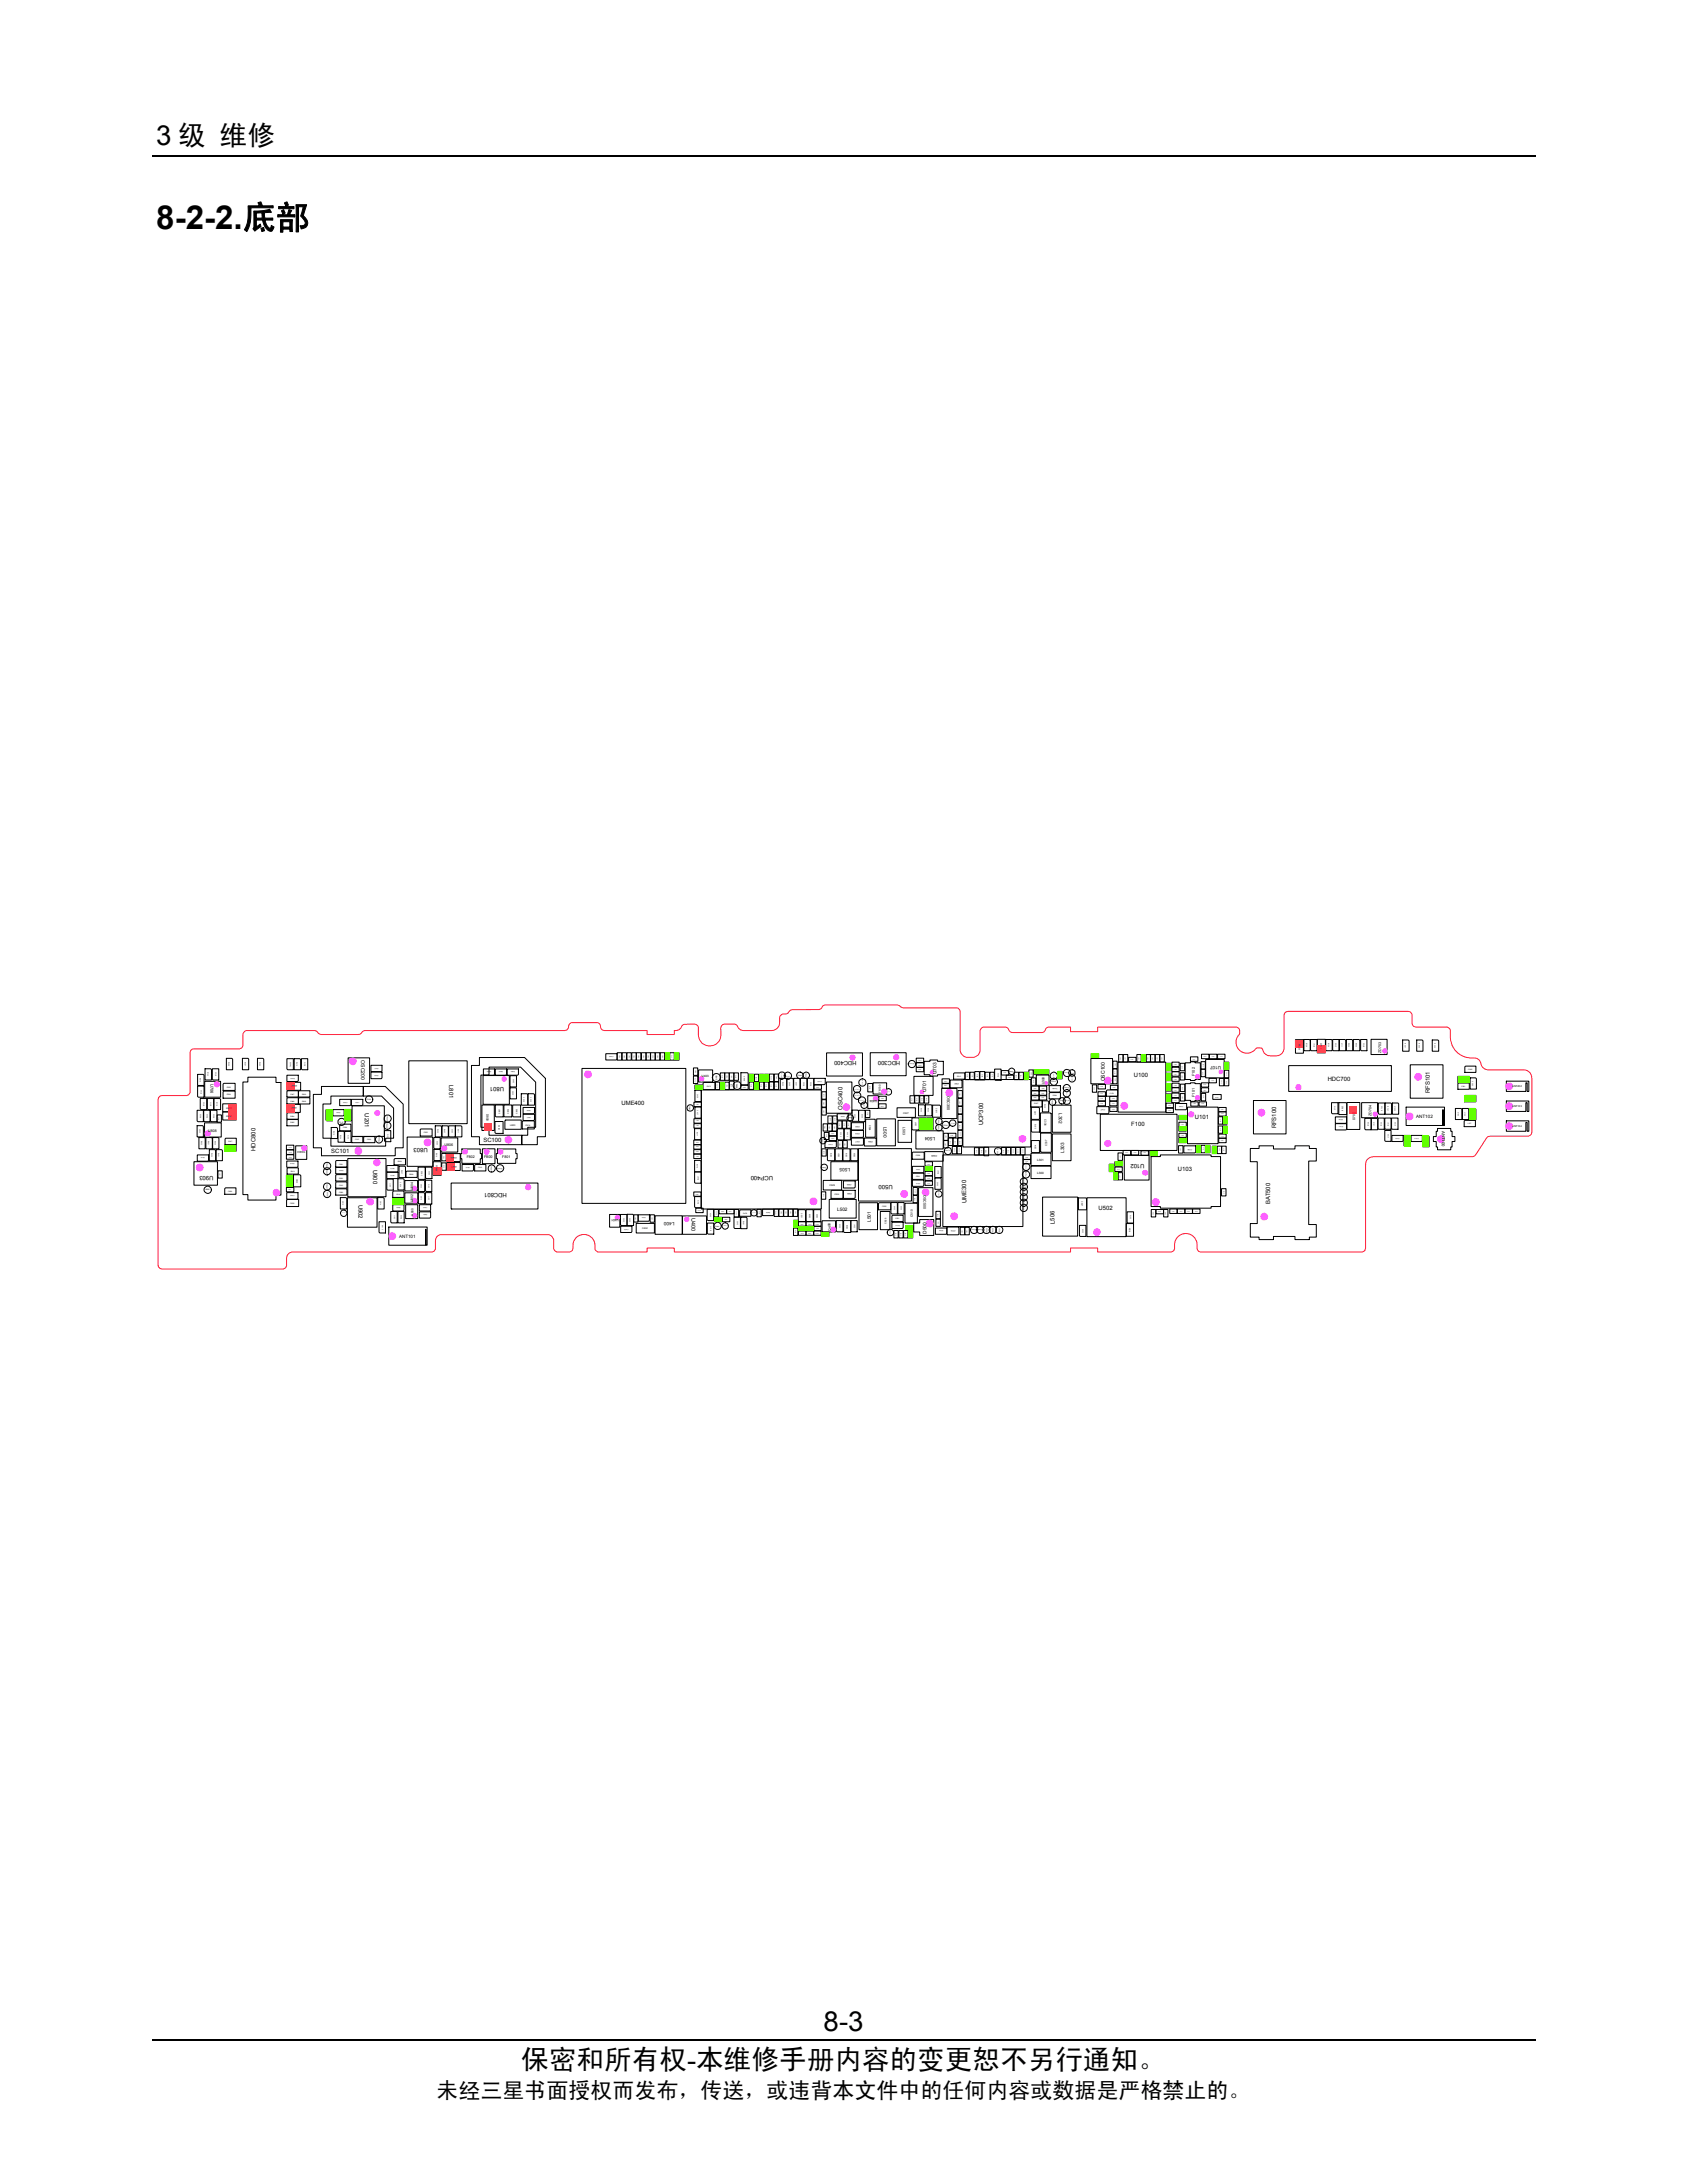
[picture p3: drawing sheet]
<svg xmlns="http://www.w3.org/2000/svg" width="216mm" height="279mm" viewBox="0 0 216 279" stroke-linecap="round" stroke-linejoin="round" font-family="sans-serif">
<defs><g id="words">
<text font-size="4.2" x="20" y="29.3">8-2-2.底部</text>
<g font-size="3.5">
<text x="20" y="18.6">3 级 维修</text>
<text x="105.4" y="259.9">8-3</text>
<text x="66.7" y="264.8">保密和所有权-本维修手册内容的变更恕不另行通知。</text>
</g>
<text font-size="2.8" x="55.9" y="268.6">未经三星书面授权而发布，传送，或违背本文件中的任何内容或数据是严格禁止的。</text>
<g font-size=".8">
<text x="145.1" y="137.9">U100</text>
<text x="46.7" y="142.5" transform="rotate(90 46.7 142.5)">U201</text>
<text x="57.5" y="138.9" transform="rotate(90 57.5 138.9)">L801</text>
<text x="64.5" y="139.1" transform="rotate(-180 64.5 139.1)">U801</text>
<text x="79.5" y="141.4">UME400</text>
<text x="107.8" y="142" transform="rotate(-90 107.8 142)">OSC400</text>
<text x="125.8" y="144" transform="rotate(-90 125.8 144)">UCP300</text>
<text x="152.9" y="143.2">U101</text>
<text x="169.9" y="138.4">HDC700</text>
<text x="183" y="139.9" transform="rotate(-90 183 139.9)">RFS101</text>
<text x="32.7" y="147.3" transform="rotate(-90 32.7 147.3)">HDC800</text>
<text x="42.4" y="147.6">SC101</text>
<text x="47.7" y="149.7" transform="rotate(90 47.7 149.7)">U900</text>
<text x="54.8" y="147" transform="rotate(-180 54.8 147)">U803</text>
<text x="61.9" y="146.2">SC100</text>
<text x="144.8" y="144.1">F100</text>
<text x="146.5" y="149" transform="rotate(-180 146.5 149)">U102</text>
<text x="150.7" y="149.9">U103</text>
<text x="163.3" y="144.4" transform="rotate(-90 163.3 144.4)">RFS100</text>
<text x="27.3" y="150.5" transform="rotate(-180 27.3 150.5)">U903</text>
<text x="45.9" y="154.2" transform="rotate(90 45.9 154.2)">U902</text>
<text x="64.9" y="152.6" transform="rotate(-180 64.9 152.6)">HDC801</text>
<text x="98.9" y="150.5" transform="rotate(-180 98.9 150.5)">UCP400</text>
<text x="114.3" y="151.6" transform="rotate(-180 114.3 151.6)">U500</text>
<text x="123.7" y="154" transform="rotate(-90 123.7 154)">UME300</text>
<text x="140.6" y="154.9">U502</text>
<text x="162.6" y="154.1" transform="rotate(-90 162.6 154.1)">BAT500</text>
<text x="135" y="156.6" transform="rotate(-90 135 156.6)">L506</text>
</g>
<g font-size=".7">
<text x="46.2" y="135.7" transform="rotate(90 46.2 135.7)">OSC200</text>
<text x="109.6" y="135.8" transform="rotate(-180 109.6 135.8)">HDC400</text>
<text x="115.2" y="135.8" transform="rotate(-180 115.2 135.8)">HDC300</text>
<text x="141.4" y="138.4" transform="rotate(-90 141.4 138.4)">OSC100</text>
<text x="88.5" y="155.9" transform="rotate(90 88.5 155.9)">U400</text>
</g>
<g font-size=".6">
<text x="119.8" y="137.5" transform="rotate(-90 119.8 137.5)">U703</text>
<text x="156.3" y="136.4" transform="rotate(-180 156.3 136.4)">U107</text>
<text x="118.5" y="139.8" transform="rotate(-90 118.5 139.8)">U701</text>
<text x="135.5" y="142.5" transform="rotate(90 135.5 142.5)">L302</text>
<text x="181.2" y="143.1">ANT102</text>
<text x="108.8" y="149.5" transform="rotate(-180 108.8 149.5)">L505</text>
<text x="113.1" y="144.2" transform="rotate(90 113.1 144.2)">L500</text>
<text x="119.7" y="145.5" transform="rotate(-180 119.7 145.5)">L504</text>
<text x="136.2" y="147.6" transform="rotate(-90 136.2 147.6)">L303</text>
<text x="107.1" y="155">L502</text>
<text x="51.1" y="158.5">ANT101</text>
<text x="86.3" y="156.5" transform="rotate(-180 86.3 156.5)">L400</text>
<text x="111.5" y="156.4" transform="rotate(-90 111.5 156.4)">L501</text>
<text x="118.6" y="157.9" transform="rotate(-90 118.6 157.9)">D500</text>
</g>
<g font-size=".5">
<text x="152.9" y="137.7" transform="rotate(-90 152.9 137.7)">F102</text>
<text x="176.8" y="134.8" transform="rotate(-90 176.8 134.8)">ZD703</text>
<text x="26.9" y="138.7" transform="rotate(90 26.9 138.7)">U706</text>
<text x="121.2" y="140.3" transform="rotate(90 121.2 140.3)">OSC300</text>
<text x="152.9" y="140.4" transform="rotate(-90 152.9 140.4)">F101</text>
<text x="175.5" y="142.9" transform="rotate(-90 175.5 142.9)">ZD704</text>
<text x="26.6" y="144.8">U808</text>
<text x="56.9" y="146.7">U806</text>
<text x="59.7" y="148.2">F802</text>
<text x="61.9" y="148.2">F800</text>
<text x="64.3" y="148.2">F801</text>
<text x="184.5" y="144.7" transform="rotate(90 184.5 144.7)">ANT100</text>
<text x="118.2" y="152.9" transform="rotate(90 118.2 152.9)">OSC500</text>
</g>
<g font-size=".4">
<text x="89.8" y="137.9">U403</text>
<text x="62.2" y="142.5" transform="rotate(90 62.2 142.5)">D800</text>
<text x="112.3" y="140.8" transform="rotate(-180 112.3 140.8)">U404</text>
<text x="133.7" y="138.8" transform="rotate(-90 133.7 138.8)">U300</text>
<text x="173.4" y="143.4" transform="rotate(-90 173.4 143.4)">D703</text>
<text x="115.5" y="144.3" transform="rotate(90 115.5 144.3)">L503</text>
<text x="132.7" y="148.6">L301</text>
<text x="52.9" y="153.9" transform="rotate(-90 52.9 153.9)">U802</text>
<text x="52.9" y="152.3" transform="rotate(-90 52.9 152.3)">U804</text>
<text x="52.9" y="155.6" transform="rotate(-90 52.9 155.6)">U800</text>
<text x="116.8" y="155.8" transform="rotate(-90 116.8 155.8)">C510</text>
<text x="132.7" y="150.2">L300</text>
<text x="79.2" y="156" transform="rotate(-180 79.2 156)">U401</text>
<text x="106.3" y="157.5" transform="rotate(-90 106.3 157.5)">Q400</text>
</g>
<g font-size=".3">
<text x="112.7" y="139.9" transform="rotate(-90 112.7 139.9)">TR700</text>
<text x="115.6" y="142.5">C527</text>
<text x="133.7" y="143.2" transform="rotate(90 133.7 143.2)">C336</text>
<text x="193.5" y="141.7">ANT103</text>
<text x="193.5" y="139.2">ANT202</text>
<text x="39.1" y="147.4" transform="rotate(-180 39.1 147.4)">TR800</text>
<text x="65.3" y="144.1">L800</text>
<text x="111.2" y="144" transform="rotate(90 111.2 144)">C524</text>
<text x="119.9" y="147.9" transform="rotate(-180 119.9 147.9)">C528</text>
<text x="134" y="146.7" transform="rotate(-90 134 146.7)">C337</text>
<text x="193.5" y="144.3">ANT104</text>
<text x="106.1" y="151.8">C529</text>
<text x="82.2" y="157.3">C452</text>
<text x="113.4" y="156.6" transform="rotate(-90 113.4 156.6)">C525</text>
</g>
<g font-size=".2">
<text x="95.2" y="137.8" transform="rotate(90 95.2 137.8)">C405</text>
<text x="122.5" y="137.8">R313</text>
<text x="166.4" y="134.4" transform="rotate(-90 166.4 134.4)">ZD700</text>
<text x="169" y="133.5" transform="rotate(90 169 133.5)">ZD701</text>
<text x="187.9" y="136.9">C265</text>
<text x="28.9" y="141.9">ZD803</text>
<text x="28.9" y="142.9">ZD804</text>
<text x="29" y="140.2">C834</text>
<text x="29" y="139.2">C835</text>
<text x="37.2" y="141">C846</text>
<text x="37.2" y="140.1">C847</text>
<text x="37.2" y="142.9">R604</text>
<text x="37.2" y="143.8">R605</text>
<text x="38" y="141.7" transform="rotate(-180 38 141.7)">ZD805</text>
<text x="38" y="138.9" transform="rotate(-180 38 138.9)">ZD806</text>
<text x="38.7" y="141">R828</text>
<text x="38.7" y="140.1">R829</text>
<text x="43.4" y="143.7">TP_IF</text>
<text x="46.9" y="140.8">TP216</text>
<text x="64" y="142.5" transform="rotate(-90 64 142.5)">C801</text>
<text x="65.1" y="142.5" transform="rotate(-90 65.1 142.5)">C802</text>
<text x="66.2" y="142.5" transform="rotate(-90 66.2 142.5)">C803</text>
<text x="90.4" y="139.1">C413</text>
<text x="91.8" y="138.2" transform="rotate(-90 91.8 138.2)">GND</text>
<text x="94.2" y="138.5" transform="rotate(90 94.2 138.5)">TP405</text>
<text x="119.8" y="141.9" transform="rotate(90 119.8 141.9)">C511</text>
<text x="122.7" y="138.6" transform="rotate(-180 122.7 138.6)">C301</text>
<text x="132.4" y="141.4">R307</text>
<text x="132.4" y="142.2" transform="rotate(90 132.4 142.2)">C311</text>
<text x="134.5" y="138.5">TP312</text>
<text x="134.7" y="140.3">R308</text>
<text x="141.5" y="142" transform="rotate(-180 141.5 142)">C147</text>
<text x="142" y="140">C153</text>
<text x="171.7" y="141.6" transform="rotate(90 171.7 141.6)">C708</text>
<text x="187" y="139.1">C261</text>
<text x="187.8" y="143.9">L127</text>
<text x="187.9" y="140.7">L133</text>
<text x="29.2" y="147.1">C837</text>
<text x="29.2" y="146.2">R817</text>
<text x="37.2" y="150">R813</text>
<text x="43.4" y="149">C901</text>
<text x="43.9" y="144.4">C228</text>
<text x="45.5" y="145.9">C215</text>
<text x="47" y="145.9">C209</text>
<text x="50.9" y="148.8">R809</text>
<text x="54.2" y="145">C821</text>
<text x="55.8" y="149.1" transform="rotate(90 55.8 149.1)">ZD800</text>
<text x="58.5" y="148.1" transform="rotate(-180 58.5 148.1)">ZD802</text>
<text x="58.5" y="149.2" transform="rotate(-180 58.5 149.2)">ZD801</text>
<text x="61.2" y="149.6">C813</text>
<text x="64" y="144.6" transform="rotate(-90 64 144.6)">C804</text>
<text x="67.3" y="144.1">C814</text>
<text x="106.4" y="148.1" transform="rotate(-90 106.4 148.1)">C518</text>
<text x="107.5" y="148.1" transform="rotate(-90 107.5 148.1)">C521</text>
<text x="108.4" y="148.1" transform="rotate(-90 108.4 148.1)">C519</text>
<text x="109.4" y="148.1" transform="rotate(-90 109.4 148.1)">C520</text>
<text x="110" y="146" transform="rotate(-180 110 146)">C517</text>
<text x="110" y="144.1" transform="rotate(-180 110 144.1)">C522</text>
<text x="110" y="145" transform="rotate(-180 110 145)">C516</text>
<text x="111.7" y="146.1" transform="rotate(-180 111.7 146.1)">C504</text>
<text x="117.2" y="148">C508</text>
<text x="117.3" y="144.1" transform="rotate(-90 117.3 144.1)">C507</text>
<text x="120.7" y="144.1">TP314</text>
<text x="132.6" y="144.5" transform="rotate(-90 132.6 144.5)">C313</text>
<text x="132.6" y="147.1" transform="rotate(-90 132.6 147.1)">C314</text>
<text x="152.6" y="147" transform="rotate(-180 152.6 147)">C128</text>
<text x="26.3" y="152.4">U908</text>
<text x="29.2" y="152.5">C839</text>
<text x="37.1" y="154.1">C830</text>
<text x="37.9" y="150.8" transform="rotate(90 37.9 150.8)">C832</text>
<text x="43.4" y="152.6">C900</text>
<text x="43.4" y="151.8">C912</text>
<text x="43.4" y="150.8">R902</text>
<text x="50.7" y="152.9">C818</text>
<text x="52.4" y="150.4">R808</text>
<text x="54.1" y="150.5" transform="rotate(-90 54.1 150.5)">C822</text>
<text x="95.1" y="155.4">R478</text>
<text x="102.5" y="155.3" transform="rotate(90 102.5 155.3)">C531</text>
<text x="103.7" y="155.9" transform="rotate(-90 103.7 155.9)">C408</text>
<text x="104.7" y="155.9" transform="rotate(-90 104.7 155.9)">C423</text>
<text x="106.8" y="153">C526</text>
<text x="109" y="151.5" transform="rotate(-180 109 151.5)">C509</text>
<text x="109" y="152.7" transform="rotate(-180 109 152.7)">C506</text>
<text x="112.9" y="154.5">C505</text>
<text x="117.2" y="150.6">C501</text>
<text x="130.7" y="152">TP306</text>
<text x="138.4" y="153.8" transform="rotate(90 138.4 153.8)">C567</text>
<text x="108.5" y="157.3" transform="rotate(-90 108.5 157.3)">C538</text>
<text x="114.6" y="156">C551</text>
<text x="122.3" y="157.4" transform="rotate(-180 122.3 157.4)">C712</text>
<text x="144.5" y="157.1" transform="rotate(90 144.5 157.1)">R518</text>
</g>
</g></defs>
<path d="M19.5 20h177M19.5 261.1h177" fill="none" stroke="#000" stroke-width=".17"/>
<path d="M24.4 134.4l.4-.2h5.8h.3l.2-.4v-1.5l.2-.3 .2-.1h8.7l.9 .5h4.8l.3-.1 .2-.3 .3-.1h25.6a.61 .61 0 0 0 .5-.7l.1-.2 .3-.1h3.2a.84 .84 0 0 1 .5 .8l.5 .2h5.4v.5h3.5v-.5a.94 .94 0 0 0 1-.7l.3-.1h1.3l.4 .1 .1 .3a2.58 2.58 0 0 0 .1 1.6 1.44 1.44 0 0 0 1.7 .7 1.44 1.44 0 0 0 1.1-1.3l-.1-.9 .1-.3 .4-.2h1.4l.2 .2 .3 .3 .4 .3h3.8a1.01 1.01 0 0 0 1-1l.1-.9a.79 .79 0 0 1 .7-.2l.3-.2a.57 .57 0 0 1 .5-.4h3.5l.2-.2 .2-.3 .3-.1h9.2l.8 .4h7l.2 .3 .1 .2v5a1.06 1.06 0 0 0 .8 .8h.9l.6-.3 .2-.3v-2.7l.3-.5h.2h2.7l.4 .1a.6 .6 0 0 0 .6 .6h3.8l.2-.1 .2-.3a.44 .44 0 0 1 .5-.3h2.7v.5h3.5v-.5h17.8a.66 .66 0 0 1 .3 .8 1.41 1.41 0 0 0 .1 2.2 1.41 1.41 0 0 0 2.1-.3 .72 .72 0 0 1 .8 .1 1.03 1.03 0 0 0 1 .8h1l.4-.3 .2-.2 .1-.3v-4.3l.3-.5 .2-.1h15.4l.3 .1 .2 .3v1.1l.2 .5 .3 .1h4l.4 .3v.9a2.76 2.76 0 0 0 3.1 2.7 1.02 1.02 0 0 1 .9 1l.4 .4 .5 .1 4.8 .1a1.01 1.01 0 0 1 .7 1v6.9l-.2 .4-.3 .1-5.1 .1-1.6 2.3-.4 .3h-12.8a.94 .94 0 0 0-.8 .9v10.7l-.1 .3-.2 .2h-.2h-20.7l-.4-.3a1.7 1.7 0 0 0-1.2-2 1.52 1.52 0 0 0-1.7 1.9l-.1 .2-.3 .2h-9.4v-.5h-3.5v.5h-50.7v-.5h-3.5v.5h-6.2l-.4-.2a1.68 1.68 0 0 0-1.2-2 1.44 1.44 0 0 0-1.7 1.7v.3l-.4 .2h-1.6h-.2l-.2-.4-.1-1.3-.3-.3-.3-.2h-13.8l-.3 .1-.2 .3-.2 .4v1.1l-.2 .3h-.2h-18a.81 .81 0 0 0-.6 .9v.9l-.2 .3-.2 .1h-15.6a.6 .6 0 0 1-.5-.5v-21.2l.1-.2 .4-.3h3.2l.3-.1 .1-.3v-5.1z" fill="none" stroke="#ff1834" stroke-width=".13"/>
<g fill="none" stroke="#000" stroke-width=".13">
<path d="M25.3 137.5h.7l.1 .1v1.3h-.8zM25.3 139h.8v1.4h-.7l-.1-.1zM26.2 138.4h2v2h-2zM26.2 136.8h.8l.1 .1v1.3h-.9zM27.2 136.8h.8v1.4h-.7l-.1-.1zM28.5 139.8l.2-.2h1.4v1h-1.6zM28.5 138.8l.2-.1h1.4v.9h-1.6zM29 135.5h.7l.1 .1v1.3h-.8zM31 135.5h.7l.1 .1v1.3h-.8zM31.1 138.5h.6v-.6h3.6v.6h.7v14.5h-.7v.6h-3.6v-.7h-.6zM33 135.5h.6l.2 .1v1.3h-.8zM36.7 135.5h.8v1.4h-.7l-.1-.1z"/>
<path d="M36.7 137.6h1.5v.7l-.1 .1h-1.4zM36.7 138.5h1.8v1h-1.8zM36.7 139.7l.1-.1h1.4v.8h-1.5zM37.6 135.5h.8l.1 .1v1.3h-.9zM38.2 139.7l.1-.1h1.4v.8h-1.5zM38.6 135.5h.8v1.4h-.7l-.1-.1zM44.5 135.4h2.8v3.3h-2.8zM47.5 137.2h1.4v.8l-.1 .1h-1.3zM47.5 136.3h1.4v.7l-.1 .1h-1.3zM52.3 135.8h7.5v8h-7.5zM61.4 135.4h5.7l2.7 2.6v7.5h-1v1h-2v-1.2h.7v-1h1.1v-5.8l-2-1.9h-4v1h-1.1v6.7h1.1v1h4.2v1.2h-5.4v-1h-1.1v-9.1h1.1zM61.8 137.7h3.4v3.6h-3.4z"/>
<path d="M61.9 136.8h1.4v.7l-.1 .1h-1.3zM63.4 136.8h1.4v.7l-.1 .1h-1.3zM64.9 136.8h1.5v.7l-.2 .1h-1.3zM65.3 137.7h.8v1.4h-.7l-.1-.1zM65.3 139.2h.7l.1 .1v1.3h-.8zM66.7 140h.7l.1 .1v1.3h-.8zM67.6 140h.7l.1 .1v1.3h-.8zM74.5 136.7h13.3v17.3h-13.3zM77.5 134.9h1.5v.7l-.1 .1h-1.4zM79 134.7h.6v1h-.6zM79.6 134.7h.6v1h-.6zM80.2 134.7h.6v1h-.6z"/>
<path d="M80.9 134.7h.5v1h-.5zM81.4 134.7h.6v1h-.6zM82.1 134.7h.6v1h-.6zM82.7 134.7h.5v1h-.5zM83.3 134.7h.5v1h-.5zM83.9 134.7h.5v1h-.5zM84.5 134.7h.6v1h-.6zM85.1 134.7h.6v1h-.6zM85.7 134.7h.6v1h-.6zM86.3 134.7h.6v1h-.6zM88.7 137.7h.6v1h-.6zM88.7 136.7h.6v.9h-.6z"/>
<path d="M88.9 138.9h1v.5h-1zM88.9 139.5h.7l.1 .1v1.4h-.8zM89.4 136.9h1.8v1.6h-1.8zM89.8 139.5h15.3v15.2h-15.3zM90 138.7l.1-.2h1.4v1h-1.5zM91.6 138.5h.5v1h-.5zM92.1 138.5h.6v1h-.6zM92.2 137.3h.5v1h-.5zM92.7 138.5h.6v1h-.6zM92.7 137.3h.6v1h-.6zM93.3 138.4h.7v1h-.7zM93.3 137.3h.6v1h-.6z"/>
<path d="M93.9 137.3h.6v1h-.6zM94.8 138.9h1v.5h-1zM94.8 137.3h.8l.2 .1v1.4h-1zM95.9 138.5h.6v.9h-.6zM95.9 137.5h.6v.9h-.6zM96.6 137.5h.5v.9h-.5zM96.6 138.5h.5v.9h-.5zM97.2 138.5h.5v.9h-.5zM97.2 137.5h.5v.9h-.5zM97.8 138.5h.6v.9h-.6zM97.8 137.5h.6v.9h-.6zM98.5 138.5h.5v.9h-.5z"/>
<path d="M98.5 137.5h.5v.9h-.5zM99.1 138.5h.5v.9h-.5zM99.1 137.5h.5v.9h-.5zM99.9 138h.7l.1 .1v1.3h-.8zM100.7 138h.7l.1 .1v1.3h-.8zM101.6 138h.7l.1 .1v1.3h-.8zM102.4 138h.9v1.4h-.8l-.1-.1zM103.3 138h.8v1.4h-.7l-.1-.1zM104.2 138h1.4v.7l-.1 .1h-1.3zM104.2 138.9h.9v.5h-.9zM105.2 139.7h.5v1h-.5zM105.8 138.5h3.2v4h-3.2z"/>
<path d="M105.8 134.8h4.6v2.9h-4.6zM111.1 138.7h.6v1.1h-.6zM111.4 134.7h4.6v3h-4.6zM111.7 138.6h1.8v1.4h-1.8zM117 137.8h2.4v2.4h-2.4zM117.3 136.6h.9v.6h-.9zM117.3 135.4h.9v.6h-.9zM117.3 136h.9v.6h-.9zM118.3 135.8h.7v-.1h1v.1h.7v1.8h-.7v.1h-1v-.1h-.7zM120.5 139.3h2v3.9h-2zM120.6 138.1h.9v.6h-.9zM120.6 138.7h.9v.6h-.9z"/>
<path d="M121.6 138.2h1.5v.9l-.1 .1h-1.4zM122 137.4l.1-.1h1.4v.8h-1.5zM122.6 139.6h.6v.9h-.6zM123.2 138.2h8.7v8.6h-8.7zM123.5 137.2h.6v1h-.6zM124.1 137.2h.6v1h-.6zM124.7 137.1h.6v1.1h-.6zM125.4 137.1h.6v1.1h-.6zM126.1 137.2h.5v1h-.5zM126.7 137.2h.5v1h-.5zM127.3 136.8h.8v1.5h-.7l-.1-.1zM128.2 137h.9v.6h-.9z"/>
<path d="M128.8 137.6h.9v.6h-.9zM129.8 137.2h.6v1h-.6zM130.4 137.2h.6v1h-.6zM131 137.2h.6v1h-.6zM131.7 136.9h.5v1h-.5zM132 138h.6v.9h-.6zM132 139.6h1v.6h-1zM132 139h1v.6h-1zM132.3 136.9h1v.6h-1zM132.6 137.6h1.7v1.3h-1.7zM133 139h1v.6h-1zM133 139.6h1v.6h-1z"/>
<path d="M133.3 136.9h.9v.6h-.9zM134.3 138.9h1.4v.8l-.1 .1h-1.3zM134.3 139.9l.1-.1h1.3v.8h-1.4zM135.4 137.1h.5v1h-.5zM139.6 135.5h2.8v3.2h-2.8zM139.7 134.8h.9v.6h-.9zM139.8 138.8h.5v1h-.5zM140.5 138.8h1v.6h-1zM140.5 139.7h1v.6h-1zM141.6 139.6l.1-.1h1.3v.8h-1.4zM142.1 138.9h1v.6h-1zM142.4 135.8h.6v1h-.6z"/>
<path d="M142.4 137.8h.6v.9h-.6zM142.4 136.8h.6v.9h-.6zM143.1 135.9h6.1v6.4h-6.1zM143.2 135h.5v.9h-.5zM143.8 135h.5v.9h-.5zM144.4 135.3h1v.6h-1zM145.5 135h.5v.9h-.5zM146.1 135h.6v.9h-.6zM146.7 135h.5v.9h-.5zM147.3 135h.5v.9h-.5zM147.8 135h.6v.9h-.6zM148.4 135h.6v.9h-.6z"/>
<path d="M149.3 138.7h.6v.9h-.6zM149.3 137.4h.6v.9h-.6zM149.3 136.1h.6v.9h-.6zM150 139.9h.9v.6h-.9zM150 139.2h.9v.6h-.9zM150 138.6h.9v.6h-.9zM150 137.8h.9v.6h-.9zM150 137.2h.9v.5h-.9zM150 136.6h.9v.5h-.9zM150 135.9h.9v.6h-.9zM151 137.3h.6v.9h-.6zM151 136.1h.6v.9h-.6z"/>
<path d="M151.1 140h.5v.9h-.5zM151.1 138.8h.5v.9h-.5zM151.7 138.7h.7v-.1l1.2 .1v2.1h-.7v.2h-.5v-.2h-.7zM151.7 136h.7v-.1h.5v.1h.7v2.2h-.7v.1h-.5v-.1h-.7zM152.4 135.3h.9v.5h-.9zM153.7 136.9h.6v.9h-.6zM153.7 135.9h.6v.9h-.6zM153.7 138.6h1v.5h-1zM153.7 139.9h.6v1h-.6zM153.7 139.2h1v.6h-1zM153.8 134.9h.9v.6h-.9zM154.3 135.6h2.4v2.4h-2.4z"/>
<path d="M154.7 138h1v.6h-1zM154.8 134.9h.9v.6h-.9zM155.8 134.9h1v.6h-1zM156.1 138h.5v1h-.5zM156.7 137h.6v.9h-.6zM156.7 135.9h.6v1h-.6zM156.7 138h.6v1h-.6zM164.9 136.4h13.2v3.3h-13.2zM165.8 133.1h1v1.7h-1zM166.9 133h.7l.1 .1v1.4h-.8zM167.7 133h.9v1.5h-.8l-.1-.1zM168.6 133h1v1.8h-1z"/>
<path d="M169.7 133h.7l.1 .1v1.4h-.8zM170.6 133h.8v1.5h-.8v-.1zM171.4 133h.7l.1 .1v1.4h-.8zM172.3 133h.7l.1 .1v1.4h-.8zM173.2 133h.7l.1 .1v1.4h-.8zM174.1 133h.8v1.5h-.7l-.1-.1zM175.5 133h2v2h-2zM179.5 133.1h.7l.1 .1v1.3h-.8zM180.5 136.3h4.2v4.3h-4.2zM181.3 133.1h.7l.1 .1v1.3h-.8zM183.3 133.1h.7l.1 .1v1.3h-.8zM186.6 137.8h1.4v.7l-.1 .1h-1.3z"/>
<path d="M186.6 138.7l.1-.1h1.3v.8h-1.4zM187.5 136.5h.1h1.3v.8h-1.4zM188.1 138h.7l.1 .1v1.3h-.8zM192.8 138.4h2.9v1.3h-.3v-1.1h-.1v1.1h-2.5zM24.8 148.7h3v3h-3zM25.2 144.1h.7l.1 .1v1.3h-.8zM25.2 142.1h.8v1.5h-.7l-.1-.1zM25.2 147.8h1.5v.7l-.1 .1h-1.4zM25.5 145.6h.7l.1 .1v1.3h-.8zM25.6 140.6h.9v1.4h-.8l-.1-.1zM26.1 142.1h.8v1.5h-.7l-.1-.1zM26.2 143.7h2.1v1.8h-2.1z"/>
<path d="M26.3 145.6h.8l.1 .1v1.3h-.9zM26.5 140.6h.8v1.4h-.7l-.1-.1zM26.8 147.1h.7l.1 .1v1.4h-.8zM26.9 142.1h.9v1.5h-.8l-.1-.1zM27.2 145.6h.7l.1 .1v1.3h-.8zM27.4 140.6h.7l.1 .1v1.3h-.8zM27.7 147.1h.7l.1 .1v1.4h-.8zM27.8 142.7h.5v.9h-.5zM27.9 149.8h.5v1h-.5zM28.5 141.3h1.7v1h-1.7zM28.5 142.3h1.7v1.1h-1.7zM28.8 146.7l.1-.2h1.3v.9h-1.4z"/>
<path d="M28.8 152.1l.1-.1h1.3v.9h-1.4zM28.9 145.7h1.3v.8h-1.4v-.7zM36.7 146.6h.9v.5h-.9zM36.7 147.2h.9v.6h-.9zM36.7 147.8h.9v.6h-.9zM36.7 152h.9v.5h-.9zM36.7 150.4h.7l.1 .1v1.4h-.8zM36.7 153.6l.1-.1h1.4v.9h-1.5zM36.7 152.6h1.4v.8l-.1 .1h-1.3zM36.7 148.6h1.4v.7l-.1 .1h-1.3zM36.7 141.3h1.7v1.1h-1.7zM36.7 140.6l.1-.1h1.4v.8h-1.5z"/>
<path d="M36.7 142.5l.1-.1h1.4v.8h-1.5zM36.7 143.4l.1-.1h1.4v.8h-1.5zM36.7 149.6l.1-.1h1.4v.8h-1.5zM37.6 150.4h.8l.1 .1v1.4h-.9zM37.8 146.7h1.5v1.7h-1.5zM38.2 140.6l.1-.1h1.4v.8h-1.5zM40.1 140.1h1v-1h5.4v1.2h-4.2v1h-1v4.4h1v1h7.1v-1h1v-3.9l-1.6-1.5h-2.3v-1.2h2.8l2.3 2.2v5.6h-1v1h-9.5v-1h-1zM41.7 142h.8v1.5h-.7l-.1-.1zM42.4 144.3h.7l.1 .1v1.3h-.8zM42.6 142h1.4v.7l-.1 .1h-1.3zM43 149.4h1.4v.7l-.1 .1h-1.3zM43 152.2h1.4v.8h-1.4v-.8z"/>
<path d="M43 148.5h1.4v.9h-1.4v-.8zM43 151.3h1.4v.8h-1.4v-.7zM43 150.3h1.4v.9h-1.4v-.8zM43.3 144.8h.7l.1 .1v1.3h-.8zM43.5 140.7h1.4v.7l-.1 .1h-1.3zM43.6 153.3h.7l.1 .1v1.3h-.8zM43.6 143.9h1.3v.8h-1.4v-.7zM44.1 144.8h.8v1.4h-.7l-.1-.1zM44.1 142h.8v1.5h-.7l-.1-.1zM44.5 153.3h3.8v3.8h-3.8zM44.5 148.3h4.9v4.9h-4.9zM45 140.7h1.4v.7l-.1 .1h-1.3z"/>
<path d="M45 145.5h1.4v.8h-1.4zM45.1 141.5h4.1v3.9h-4.1zM46.5 145.5h1.5v.8h-1.5zM48.3 153.3h.8l.1 .1v1.3h-.9zM48.5 156.4h.8v1.4h-.7l-.1-.1zM49.2 144.7h.8v1.4h-.7l-.1-.1zM49.5 150h1.4v.7v.1h-1.4zM49.5 149.2h1.4v.7v.1h-1.4zM49.5 150.9h.8v1.4h-.7l-.1-.1zM49.8 157h4.9v2.4h-.2v-2.1v2.1h-4.7zM50 155.1h.8v1.4h-.7l-.1-.1zM50.3 152.5l.1-.1h1.3v.9h-1.4z"/>
<path d="M50.3 153.3h1.4v.7l-.1 .1h-1.3zM50.3 154.2h1.4v.7l-.1 .1h-1.3zM50.4 148.4l.1-.1h1.4v.8h-1.5zM50.9 155.1h.8v1.4h-.7l-.1-.1zM50.9 150.9h.7l.1 .1v1.3h-.8zM51.1 149.3h.7l.1 .1v1.3h-.8zM51.8 152.7h1.7v1.3h-1.7zM51.8 151.1h1.6v1.3h-1.6zM51.9 154.2h1.6v1.8h-1.6zM52 150l.1-.1h1.3v.8h-1.4zM52.1 145.5h3.3v3.8h-3.3zM53.5 149.4h.9v1.6h-.8l-.1-.2z"/>
<path d="M53.5 152.6h.7l.1 .1v1.4h-.8zM53.5 151.1h.7l.1 .1v1.3h-.8zM53.7 154.2h1.4v.7l-.1 .1h-1.3zM53.7 155.1h1.4v.7l-.1 .1h-1.3zM53.9 144.5h1.4v.9h-1.5v-.8zM54.5 149.4h.8v1.4h-.7l-.1-.1zM54.5 151.1h.8v1.4h-.8v-.1zM54.5 152.6h.8v1.5h-.8v-.1zM55.4 148.7h1.1v1.7h-1.1zM55.5 145.6h.8v1.4h-.7l-.1-.1zM55.5 147.1h.8l.1 .1v1.3h-.9zM55.7 144.1h.7l.1 .1v1.3h-.8z"/>
<path d="M56.4 145.6h2.2v1.9h-2.2zM56.5 147.6h.6v1h-.6zM56.5 148.8h.6v1h-.6zM56.6 144.1h.7l.1 .1v1.3h-.8zM57.1 147.6h1.8v1.1h-1.8zM57.2 148.8h1.7v1h-1.7zM57.4 144.1h.9v1.4h-.8l-.1-.1zM57.7 151.4h11.1v3.3h-11.1zM58.3 144.1h.7l.1 .1v1.3h-.8zM59.1 147.1h2.4v.5h.1v.7h-.1v.6h-2.4v-.6h-.1v-.7h.1zM59.1 149h1.5v.8l-.1 .1h-1.4zM60.7 149.2l.1-.2h1.4v.9h-1.5z"/>
<path d="M61.7 141.4h1.6v3.3h-1.6zM61.7 147h1.6v1.9h-1.6zM63.3 143.5h1.1v1.6h-.9l-.2-.1zM63.4 141.4h1v1.5h-.9h-.1zM63.7 147.1h2.3v.5h.2v.7h-.2v.6h-2.3v-.6h-.2v-.7h.2zM64.5 141.4h1v1.5h-.9h-.1zM64.6 143.5l.1-.1h2v1.1h-2.1zM65.6 141.4h1v1.5h-.9h-.1zM66.8 143.6l.1-.1h1.5v1h-1.6zM66.9 142.6h1.5v.7l-.1 .1h-1.4zM66.9 141.7h1.5v.7l-.1 .1h-1.4zM78 155.4h1.3v1.7h-1.3z"/>
<path d="M79.4 155.4h.8v1.5h-.7l-.1-.1zM79.4 156.9h1.5v.7l-.1 .1h-1.4zM80.3 155.4h.7l.1 .1v1.4h-.8zM81.1 155.5h.6v.9h-.6zM81.4 156.6h2.4v1.2h-2.4zM81.7 155.5h1.4v.7l-.1 .1h-1.3zM83.2 155.5h.6v.9h-.6zM83.8 155.6h3.5v2.4h-3.5zM87.3 155.6h3.1v2.4h-3.1zM88.8 147.7h.9v.6h-.9zM88.8 145.9h.9v.6h-.9zM88.8 147.1h.9v.6h-.9z"/>
<path d="M88.8 146.5h.9v.6h-.9zM88.8 152.6h.9v.5h-.9zM88.8 141.1h1v.5h-1zM88.8 143.2h1v.6h-1zM88.8 143.8h1v.6h-1zM88.9 148.5h.7l.1 .1v1.4h-.8zM88.9 144.5h.7l.1 .1v1.3h-.8zM88.9 153.2h.8v1.4h-.7l-.1-.1zM88.9 150h.8v1.4h-.7h-.1zM88.9 141.7h.7l.1 .1v1.3h-.8zM89 154.6h1v.6h-1zM90.5 154.8h.8v1.4h-.7l-.1-.1z"/>
<path d="M90.5 156.5h.8v1.5h-.7l-.1-.1zM91.4 154.8h.5v1h-.5zM91.4 155.8h1v.6h-1zM92 154.8h1v.6h-1zM92.4 155.8h1v.6h-1zM93 154.8h1v.6h-1zM93.9 155.8h.9v1.4h-.8l-.1-.1zM94 154.8h.5v1h-.5zM94.7 155l.1-.2h1.3v.9h-1.4zM94.8 155.8h.7l.1 .1v1.4h-.8zM96.9 154.8h.5v.9h-.5zM97.6 154.8h1.4v.7l-.1 .1h-1.3z"/>
<path d="M99.1 154.7h.5v1h-.5zM99.7 154.7h.6v1h-.6zM100.3 154.7h.6v1h-.6zM100.9 154.7h.6v1h-.6zM101.5 154.7h.6v1h-.6zM101.6 157.2h.5v.9h-.5zM101.6 156.2h.5v.9h-.5zM102.2 154.8h.8l.1 .1v1.4h-.9zM102.2 156.4h.9v.5h-.9zM102.2 157h.9v.5h-.9zM102.2 157.6h.9v.5h-.9zM103.2 157.6h.9v.5h-.9z"/>
<path d="M103.2 157h.9v.5h-.9zM103.2 156.4h.9v.5h-.9zM103.2 154.8h.9v1.5h-.8l-.1-.1zM104.1 154.8h.9v1.5h-.8l-.1-.1zM104.2 157h.9v.5h-.9zM104.2 157.6h.9v.5h-.9zM104.2 156.4h.9v.5h-.9zM105.1 152.5h.6v1h-.6zM105.1 157.7h1v.6h-1zM105.2 141.8h.5v.9h-.5zM105.2 140.7h.5v1h-.5zM105.2 147h.5v1h-.5z"/>
<path d="M105.2 156.2h1.7v1.5h-1.7zM105.3 143.8h.6v1h-.6zM105.4 151.1h2.3v1.2h-2.3zM105.5 144.9h.6v.9h-.6zM105.6 146.1h1.4v.7l-.1 .1h-1.3zM105.9 147h.9v1.6h-.8l-.1-.1zM105.9 143.8h.6v1h-.6zM106 142.8h.5v1h-.5zM106.1 145.4h1v.6h-1zM106.1 144.8h1v.6h-1zM106.1 153.5h3.5v2.4h-3.5zM106.3 148.7h3.5v2.4h-3.5z"/>
<path d="M106.4 152.5l.1-.2h1.4v1.1h-1.5zM106.5 143.8h.6v1h-.6zM106.6 142.8h.5v1h-.5zM106.9 147h.9v1.6h-.8l-.1-.1zM107 156.2h.9v1.5h-.8l-.1-.1zM107.1 142.5h1.5v.7l-.1 .2h-1.4zM107.2 144.5h.8v1.4h-.7l-.1-.1zM107.2 143.5h.6v.9h-.6zM107.2 146h.6v.9h-.6zM107.8 143.5h.5v.9h-.5zM107.9 147h.9v1.6h-.8l-.1-.1zM107.9 146h.5v.9h-.5z"/>
<path d="M107.9 152.3h1.5v1l-.1 .1h-1.4zM107.9 151.1h1.5v.8l-.1 .2h-1.4zM108 156.2h.9v1.5h-.8h-.1zM108 144.5h.8v1.4h-.7l-.1-.1zM108.4 143.5h.5v.9h-.5zM108.9 147h.9v1.6h-.8l-.1-.1zM108.9 156.2h.8v1.5h-.7l-.1-.1zM109 144.7h1.5v.8l-.1 .1h-1.4zM109 145.7h1.5v.8l-.1 .1h-1.4zM109 143.7h1.5v.8l-.1 .1h-1.4zM109 142.1h.8l.1 .1v1.3h-.9zM109.9 147h6.7v6.7h-6.7z"/>
<path d="M109.9 142.1h.8v1.5h-.7l-.1-.1zM109.9 153.9h2.4v3.5h-2.4zM110.6 145.7h1.5v.9l-.1 .1h-1.4zM110.8 142.1h.5v.9h-.5zM110.8 143.2h1.2v2.4h-1.2zM111.1 140.2h1.3v1.7h-1.3zM112.2 143.2h2.4v3.5h-2.4zM112.4 154l.1-.1h1.5v.9h-1.6zM112.5 141.3h.9v.5h-.9zM112.5 140.3h.9v.6h-.9zM112.7 155.1h1.2v2.3h-1.2zM114 153.9h.8v1.5h-.7l-.1-.1z"/>
<path d="M114.1 156.4h1.5v.7l-.1 .1h-1.4zM114.1 155.6l.2-.1h1.3v.8h-1.5zM114.4 157.5h.5v.9h-.5zM114.8 141.8h2.4v1.2h-2.4zM114.9 153.9h.8v1.5h-.7l-.1-.1zM114.9 143.4h1.8v2.8h-1.8zM115 157.5h.6v.9h-.6zM115.6 157.5h.6v.9h-.6zM115.8 154h1.6v2.5h-1.6zM115.9 156.9h1v.5h-1zM116.2 157.5h.6v.9h-.6zM116.5 140.2h.5v1h-.5z"/>
<path d="M116.7 143.1h.9v1.5h-.8l-.1-.1zM116.8 149.3h1.4v.7l-.1 .1h-1.3zM116.8 151h1.4v.7l-.1 .1h-1.3zM116.8 150.2l.1-.1h1.3v.9h-1.4zM116.8 147.5h1.5v.9h-1.6v-.9zM116.9 153h.5v.9h-.5zM116.9 152h.5v.9h-.5zM116.9 156.5h.8v-.4h1.8v2h-1.8v-.4h-.8zM117.1 140.2h.5v1h-.5zM117.2 144.7h3.5v2.4h-3.5zM117.6 141.4h.7l.1 .1v1.3h-.8zM117.6 152h1.8v3.7h-1.8z"/>
<path d="M117.7 143.1h.8v1.4h-.7l-.1-.1zM117.7 140.2h.5v1h-.5zM118.3 140.2h.6v1h-.6zM118.3 147.4h2.4v1.2h-2.4zM118.4 151.2h.9v.5h-.9zM118.4 150.5h.9v.6h-.9zM118.4 149.3h.9v.6h-.9zM118.4 149.9h.9v.6h-.9zM118.4 148.7h.9v.6h-.9zM118.4 141.4h.8l.1 .1v1.3h-.9zM118.6 143.1h.8v1.4h-.7l-.1-.1zM119.4 141.4h.9l.1 .2v1.4h-1z"/>
<path d="M119.6 149.3h.9v1.4h-.8l-.1-.1zM119.6 150.8h.8l.1 .1v1.3h-.9zM119.7 157.2h1.5v.7l-.1 .1h-1.4zM119.8 155h.5v1h-.5zM119.8 156h.5v1h-.5zM120.7 147.8h10.2v9.2h-10.2zM120.8 146h.5v.9h-.5zM120.8 145h.5v1h-.5zM121.2 157h1.5v1h-.1h-1.4zM121.4 145.7h.5v.9h-.5zM121.4 145h.9v.6h-.9zM121.9 146.7h.5v1h-.5z"/>
<path d="M122 145.7h.5v.9h-.5zM122.5 146.7h.6v1h-.6zM122.6 143.7h.6v.9h-.6zM122.6 145.7h.6v.9h-.6zM122.6 140.6h.6v1h-.6zM122.6 142.6h.6v1h-.6zM122.6 144.7h.6v.9h-.6zM122.6 141.6h.6v1h-.6zM122.9 157.1h.6v.9h-.6zM123.5 157.1h.6v.9h-.6zM124.7 146.9h.6v.9h-.6zM125.3 146.9h.6v.9h-.6z"/>
<path d="M125.9 146.8h.6v1.1h-.6zM128.2 146.9h.5v.9h-.5zM128.8 146.9h.5v.9h-.5zM129.4 146.9h.6v.9h-.6zM130 146.9h.6v.9h-.6zM130.6 146.9h.6v.9h-.6zM131 148.4h.9v.6h-.9zM131 147.8h.9v.6h-.9zM131.9 141l.1-.1h1.4v.8h-1.5zM131.9 149.3h2.6v1.5h-2.6zM131.9 147.6h2.6v1.6h-2.6zM132 141.7h.9l.1 .1v1.5h-1z"/>
<path d="M132 143.4h1v1.5h-.9l-.1-.1zM132 146h1v1.5h-.9l-.1-.1zM132 140.2h1v.6h-1zM133 140.2h1v.6h-1zM133.2 142.4h1.2l.1 .1v2.4h-1.3zM133.2 145h1.4v2.5h-1.3l-.1-.1zM133.4 140.9h.7l.1 .1v1.3h-.8zM133.4 153.2h4.5v5h-4.5zM134.7 145.1h2.4v3.5h-2.4zM134.7 141.4h2.4v3.5h-2.4zM138 153.3h1l.1 .1v1.4h-1.1zM138.1 156.8h.9v1.5h-.7l-.2-.1z"/>
<path d="M139.1 153.3h5v5h-5zM140.4 141.6h1.5v.8l-.1 .1h-1.4zM140.5 141h1v.5h-1zM140.5 140.3h1v.6h-1zM140.8 142.6h9.8v4.6h-9.8zM142 149h.5v1h-.5zM142 141h1v.5h-1zM142 141.7h1v.6h-1zM142 140.3h1v.6h-1zM142.5 150.1h.6v.9h-.6zM142.7 148.7h.9v.6h-.9zM142.7 149.4h.9v.5h-.9z"/>
<path d="M143.1 150.1h.6v.9h-.6zM143.1 147.6h.6v.9h-.6zM143.7 147.2h1v.6h-1zM143.9 147.9h3.2v3.1h-3.2zM144.1 156.6h1v1.6h-1zM144.2 155.1h.9v1.4h-.7l-.2-.1zM144.8 147.2h.9v.6h-.9zM146 147.3h1v.6h-1zM147.2 147.3h.9v.6h-.9zM147.3 148h1.2v-.2h6.5v.2h1.2v6.4h-1.2v.2h-6.5v-.2h-1.2zM147.3 154.8h.6v1h-.6zM147.9 154.8h1v.6h-1z"/>
<path d="M148.9 154.8h.6v1h-.6zM149.2 141.2h1v.6h-1zM149.2 141.8h1v.6h-1zM149.3 140h.6v1h-.6zM149.7 154.7h.9v.6h-.9zM150 140.6h.9v.5h-.9zM150.4 141.2h1.5v.7l-.1 .1h-1.4zM150.7 154.7h.9v.6h-.9zM150.8 146.6h.6v1h-.6zM150.9 143.6h.9v.6h-.9zM150.9 145h.9v.6h-.9zM150.9 142.8h.9v.5h-.9z"/>
<path d="M150.9 145.7h.9v.6h-.9zM150.9 144.2h.9v.6h-.9zM151.5 146.7h1.5v.8l-.1 .1h-1.4zM151.7 154.7h.9v.6h-.9zM152 141.7h3.9v4.7h-3.9zM152.4 141h.9v.6h-.9zM152.6 154.7h1v.6h-1zM153.1 146.6h.6v.9h-.6zM153.5 141h.9v.6h-.9zM153.7 146.6h.6v.9h-.6zM154.3 146.6h.5v.9h-.5zM155.1 146.7h.6v.9h-.6z"/>
<path d="M155.2 140.1h1.1v.6h-1.1zM155.8 146.7h.5v.9h-.5zM155.9 142.9h.6v1h-.6zM155.9 144.1h.6v.9h-.6zM156 142.3h.9v.5h-.9zM156 145.2h.9v.5h-.9zM156 141.7h.9v.6h-.9zM156 145.7h.9v.6h-.9zM156.3 152.1h.6v1h-.6zM156.4 146.7h.5v.9h-.5zM156.5 142.9h.6v1h-.6zM156.5 144.1h.6v.9h-.6z"/>
<path d="M160 147h1.1v-.3h1.9v.4h2.7v-.4h1.9v.3h.9v1.6h-1v8.1h1v1.6h-.9v.4h-1.9v-.4h-2.7v.4h-1.9v-.4h-1.1v-1.7h.9v-7.9h-.9zM160.4 140.9h4.2v4.2h-4.2zM170.4 141.1h.8v1.4h-.7l-.1-.1zM170.9 142.9h1.4v.8l-.1 .1h-1.3zM170.9 143.8h1.4v.7l-.1 .1h-1.3zM171.3 141.1h1l.1 .1v1.5h-1.1zM172.4 141.1h1.6v3.5h-1.6zM174.3 141.1h2v2h-2zM174.7 143.1h.8v1.5h-.7l-.1-.1zM175.5 143.1h.7l.1 .1v1.4h-.8zM176.4 143.1h.8v1.4h-.8v-.1zM176.4 141.2h.8v1.4h-.7l-.1-.1z"/>
<path d="M177.2 144.7h.8v1.4h-.7l-.1-.1zM177.2 143.1h.8v1.4h-.7l-.1-.1zM177.3 141.2h.7l.1 .1v1.3h-.8zM178.1 143.1h.8v1.4h-.7l-.1-.1zM178.1 145.3h1.5v.7l-.1 .1h-1.4zM178.2 141.2h.7l.1 .1v1.3h-.8zM179.7 145.3h.8v1.4h-.7l-.1-.1zM180 141.7h4.9v2.4h-.2v-2.1v2.1h-4.7zM180.6 145.3h1.4v.7l-.1 .1h-1.3zM182.1 145.4h.7l.1 .1v1.3h-.8zM184 144.4h1.7v.4h.1v.7h.4v.6h-.4v.7h-.1v.4h-1.7v-.4h-.2v-.7h-.4v-.6h.4v-.7h.2zM186.3 141.9h.7l.1 .1v1.3h-.8z"/>
<path d="M187.2 141.9h.7l.1 .1v1.3h-.8zM187.4 143.5l.1-.1h1.3v.8h-1.4zM187.4 140.3l.1-.1h1.4v.8h-1.5zM188 141.9h.8l.1 .1v1.3h-.9zM192.8 140.9h2.9v1.4h-.3v-1.2h-.1v1.2h-2.5zM192.8 143.5h2.9v1.3h-.3v-1.1h-.1v1.1h-2.5z"/>
<circle cx="91.7" cy="137.9" r=".52"/>
<circle cx="94.3" cy="138.9" r=".52"/>
<circle cx="100.1" cy="137.7" r=".47"/>
<circle cx="100.8" cy="137.7" r=".46"/>
<circle cx="102.4" cy="137.6" r=".41"/>
<circle cx="103.2" cy="137.6" r=".42"/>
<circle cx="109.7" cy="139.4" r=".46"/>
<circle cx="110.4" cy="138.5" r=".46"/>
<circle cx="113.7" cy="139.7" r=".42"/>
<circle cx="116.7" cy="136.2" r=".46"/>
<circle cx="129.5" cy="137.1" r=".41"/>
<circle cx="134.9" cy="137.7" r=".46"/>
<circle cx="134.9" cy="138.4" r=".46"/>
<circle cx="136.5" cy="139.3" r=".45"/>
<circle cx="136.5" cy="139.9" r=".46"/>
<circle cx="136.6" cy="137.3" r=".46"/>
<circle cx="137.2" cy="137.3" r=".42"/>
<circle cx="137.2" cy="138" r=".46"/>
<circle cx="26.6" cy="152.3" r=".46"/>
<circle cx="41.9" cy="152.8" r=".46"/>
<circle cx="41.9" cy="149.9" r=".46"/>
<circle cx="41.9" cy="151.9" r=".46"/>
<circle cx="41.9" cy="149.2" r=".46"/>
<circle cx="43.7" cy="143.6" r=".46"/>
<circle cx="44" cy="155.3" r=".41"/>
<circle cx="47.2" cy="140.7" r=".47"/>
<circle cx="48.5" cy="145.9" r=".45"/>
<circle cx="49.6" cy="144.1" r=".46"/>
<circle cx="49.6" cy="143.2" r=".46"/>
<circle cx="62.9" cy="149.5" r=".45"/>
<circle cx="64" cy="149.5" r=".45"/>
<circle cx="88.3" cy="141.8" r=".42"/>
<circle cx="91.8" cy="156.9" r=".46"/>
<circle cx="92.8" cy="156.9" r=".41"/>
<circle cx="96.5" cy="155.2" r=".42"/>
<circle cx="105.3" cy="146" r=".42"/>
<circle cx="105.5" cy="149.4" r=".41"/>
<circle cx="108.8" cy="143.1" r=".41"/>
<circle cx="109.7" cy="140.2" r=".46"/>
<circle cx="110.3" cy="140.8" r=".46"/>
<circle cx="110.6" cy="141.5" r=".42"/>
<circle cx="114" cy="157.7" r=".41"/>
<circle cx="120.1" cy="152.8" r=".41"/>
<circle cx="120.1" cy="143.6" r=".41"/>
<circle cx="120.2" cy="144.3" r=".41"/>
<circle cx="121" cy="144" r=".46"/>
<circle cx="121.3" cy="147.3" r=".46"/>
<circle cx="121.9" cy="143.7" r=".41"/>
<circle cx="124.7" cy="157.4" r=".46"/>
<circle cx="125.5" cy="157.4" r=".46"/>
<circle cx="126.2" cy="157.4" r=".46"/>
<circle cx="127.1" cy="157.4" r=".46"/>
<circle cx="127.7" cy="147.3" r=".47"/>
<circle cx="127.9" cy="157.4" r=".46"/>
<circle cx="131" cy="153.9" r=".46"/>
<circle cx="131" cy="153.2" r=".46"/>
<circle cx="131" cy="154.6" r=".46"/>
<circle cx="131" cy="151.9" r=".45"/>
<circle cx="131" cy="151.2" r=".46"/>
<circle cx="131" cy="152.6" r=".46"/>
<circle cx="131.3" cy="150.3" r=".46"/>
<circle cx="131.3" cy="149.3" r=".46"/>
<circle cx="134.7" cy="141.1" r=".41"/>
<circle cx="135.9" cy="140.9" r=".41"/>
<circle cx="136.5" cy="140.9" r=".46"/>
</g>
<g fill="#fd5fff">
<circle cx="184.4" cy="145.8" r=".5"/>
<circle cx="50.2" cy="158.2" r=".51"/>
<circle cx="180.4" cy="142.9" r=".5"/>
<circle cx="193.1" cy="141.6" r=".51"/>
<circle cx="193.1" cy="144.1" r=".5"/>
<circle cx="193.1" cy="139" r=".5"/>
<circle cx="161.8" cy="155.7" r=".5"/>
</g>
<g fill="#60ff00">
<path d="M182.1 145.4h.8v1.4h-.8z"/>
<path d="M179.7 145.3h.8v1.4h-.8z"/>
<path d="M150.9 145.7h.9v.6h-.9z"/>
<path d="M146.1 135h.6v.9h-.6z"/>
<path d="M153.1 146.6h.6v.9h-.6z"/>
<path d="M155.1 146.7h.6v.9h-.6z"/>
<path d="M147.2 147.3h.9v.6h-.9z"/>
<path d="M139.7 134.8h.9v.6h-.9z"/>
<path d="M142.7 148.7h.9v.6h-.9z"/>
<path d="M142.5 150.1h.6v.9h-.6z"/>
<path d="M142 149h.5v1h-.5z"/>
<path d="M149.3 140h.6v1h-.6z"/>
<path d="M149.3 138.7h.6v.9h-.6z"/>
<path d="M149.3 137.4h.6v.9h-.6z"/>
<path d="M188 141.9h.9v1.4h-.9z"/>
<path d="M156.7 135.9h.6v1h-.6z"/>
<path d="M149.3 136.1h.6v.9h-.6z"/>
<path d="M44.1 142h.8v1.5h-.8z"/>
<path d="M41.7 142h.8v1.5h-.8z"/>
<path d="M186.6 137.8h1.4v.8h-1.4z"/>
<path d="M85.1 134.7h.6v1h-.6z"/>
<path d="M116.2 157.5h.6v.9h-.6z"/>
<path d="M50.3 153.3h1.4v.8h-1.4z"/>
<path d="M28.8 146.5h1.4v.9h-1.4z"/>
</g>
<circle cx="119" cy="156.6" r=".52" fill="#fd5fff"/>
<g fill="#ff3e44">
<path d="M172.7 141.6h1v1h-1z"/>
<path d="M62 143.7h1v1h-1z"/>
</g>
<g fill="#fd5fff">
<circle cx="141.8" cy="146.3" r=".46"/>
<circle cx="153.3" cy="140.5" r=".34"/>
<circle cx="153.3" cy="137.8" r=".33"/>
<circle cx="62.3" cy="147.4" r=".41"/>
<circle cx="64.1" cy="147.4" r=".38"/>
<circle cx="59.5" cy="147.4" r=".38"/>
<circle cx="114.7" cy="135.3" r=".41"/>
<circle cx="109.1" cy="135.4" r=".41"/>
<circle cx="166.2" cy="139.2" r=".41"/>
<circle cx="35.4" cy="152.6" r=".48"/>
<circle cx="67.6" cy="151.9" r=".41"/>
</g>
<g fill="#60ff00">
<path d="M156.5 142.9h.6v1h-.6z"/>
<path d="M150.9 144.2h.9v.6h-.9z"/>
<path d="M156.5 144.1h.6v.9h-.6z"/>
<path d="M154.3 146.6h.5v.9h-.5z"/>
<path d="M187.4 140.2h1.5v.8h-1.5z"/>
</g>
<g fill="#fd5fff">
<circle cx="141.8" cy="138.3" r=".51"/>
<circle cx="45.1" cy="135.8" r=".51"/>
<circle cx="121.5" cy="139.9" r=".51"/>
<circle cx="108.3" cy="141.7" r=".5"/>
<circle cx="118.5" cy="152.6" r=".51"/>
<circle cx="106.6" cy="157.4" r=".4"/>
</g>
<g fill="#60ff00">
<path d="M150.9 142.7h.9v.6h-.9z"/>
<path d="M131 137.2h.6v1h-.6z"/>
<path d="M132.3 136.9h1v.6h-1z"/>
<path d="M135.4 137.1h.5v1h-.5z"/>
<path d="M133.3 136.9h.9v.6h-.9z"/>
<path d="M86.3 134.7h.6v1h-.6z"/>
<path d="M91.4 155.8h1v.6h-1z"/>
<path d="M103.2 157h.9v.5h-.9z"/>
<path d="M101.6 156.2h.5v.9h-.5z"/>
<path d="M102.2 157h.9v.5h-.9z"/>
<path d="M92.1 138.5h.6v1h-.6z"/>
<path d="M105.1 157.7h1v.6h-1z"/>
<path d="M97.8 137.5h.6v.9h-.6z"/>
<path d="M97.2 137.5h.5v.9h-.5z"/>
<path d="M95.9 137.5h.6v.9h-.6z"/>
<path d="M96.6 138.5h.5v.9h-.5z"/>
<path d="M88.9 138.9h1v.5h-1z"/>
<path d="M118.4 149.3h.9v.6h-.9z"/>
<path d="M118.6 143.1h.8v1.4h-.8z"/>
<path d="M117.7 143.1h.8v1.4h-.8z"/>
<path d="M115.9 156.9h1v.5h-1z"/>
<path d="M36.7 150.4h.8v1.5h-.8z"/>
</g>
<g fill="#fd5fff">
<circle cx="161.4" cy="142.4" r=".5"/>
<circle cx="181.5" cy="137.8" r=".52"/>
<circle cx="65.1" cy="145.9" r=".5"/>
<circle cx="45.9" cy="147.3" r=".51"/>
<circle cx="113.2" cy="139.7" r=".41"/>
<circle cx="38.9" cy="147" r=".41"/>
<circle cx="143.9" cy="141.5" r=".51"/>
<circle cx="152.5" cy="142.6" r=".42"/>
<circle cx="146.5" cy="150.1" r=".38"/>
<circle cx="147.9" cy="153.9" r=".51"/>
<circle cx="156.2" cy="137.2" r=".31"/>
<circle cx="48.3" cy="142.4" r=".39"/>
<circle cx="133.9" cy="138.6" r=".25"/>
<circle cx="87.9" cy="156" r=".36"/>
<circle cx="79" cy="155.8" r=".35"/>
<circle cx="89.8" cy="138.1" r=".35"/>
<circle cx="112.1" cy="140.6" r=".36"/>
<circle cx="115.7" cy="152.8" r=".52"/>
<circle cx="140.4" cy="157.7" r=".5"/>
<circle cx="118" cy="139.8" r=".3"/>
<circle cx="119.3" cy="137.2" r=".32"/>
<circle cx="27.7" cy="138.8" r=".41"/>
<circle cx="53" cy="155.6" r=".36"/>
<circle cx="64.5" cy="138.1" r=".35"/>
<circle cx="53.1" cy="153.7" r=".36"/>
<circle cx="54.7" cy="146.2" r=".51"/>
<circle cx="53" cy="152.1" r=".36"/>
<circle cx="56.9" cy="147" r=".41"/>
<circle cx="26.6" cy="145.1" r=".41"/>
<circle cx="48.2" cy="148.8" r=".48"/>
<circle cx="47.4" cy="153.8" r=".5"/>
<circle cx="25.6" cy="149.4" r=".51"/>
<circle cx="130.8" cy="145.8" r=".51"/>
<circle cx="104.1" cy="153.8" r=".5"/>
<circle cx="122.1" cy="155.7" r=".51"/>
<circle cx="75.3" cy="137.5" r=".52"/>
</g>
<g fill="#ff3e44">
<path d="M165.8 133.1h1v1h-1z"/>
<path d="M168.6 133.7h1v1.1h-1z"/>
</g>
<g fill="#fd5fff">
<circle cx="177.2" cy="134.5" r=".36"/>
<circle cx="176" cy="142.6" r=".35"/>
</g>
<g fill="#ff3e44">
<path d="M55.4 149.4h1.1v1h-1.1z"/>
<path d="M57.2 148.8h1v1h-1z"/>
<path d="M57.1 147.6h1.1v1.1h-1.1z"/>
<path d="M29.2 141.3h1v1h-1z"/>
<path d="M29.2 142.3h1v1.1h-1z"/>
<path d="M36.7 141.3h1v1.1h-1z"/>
<path d="M36.7 138.5h1.1v1h-1.1z"/>
</g>
<use href="#words"/>
</svg>
